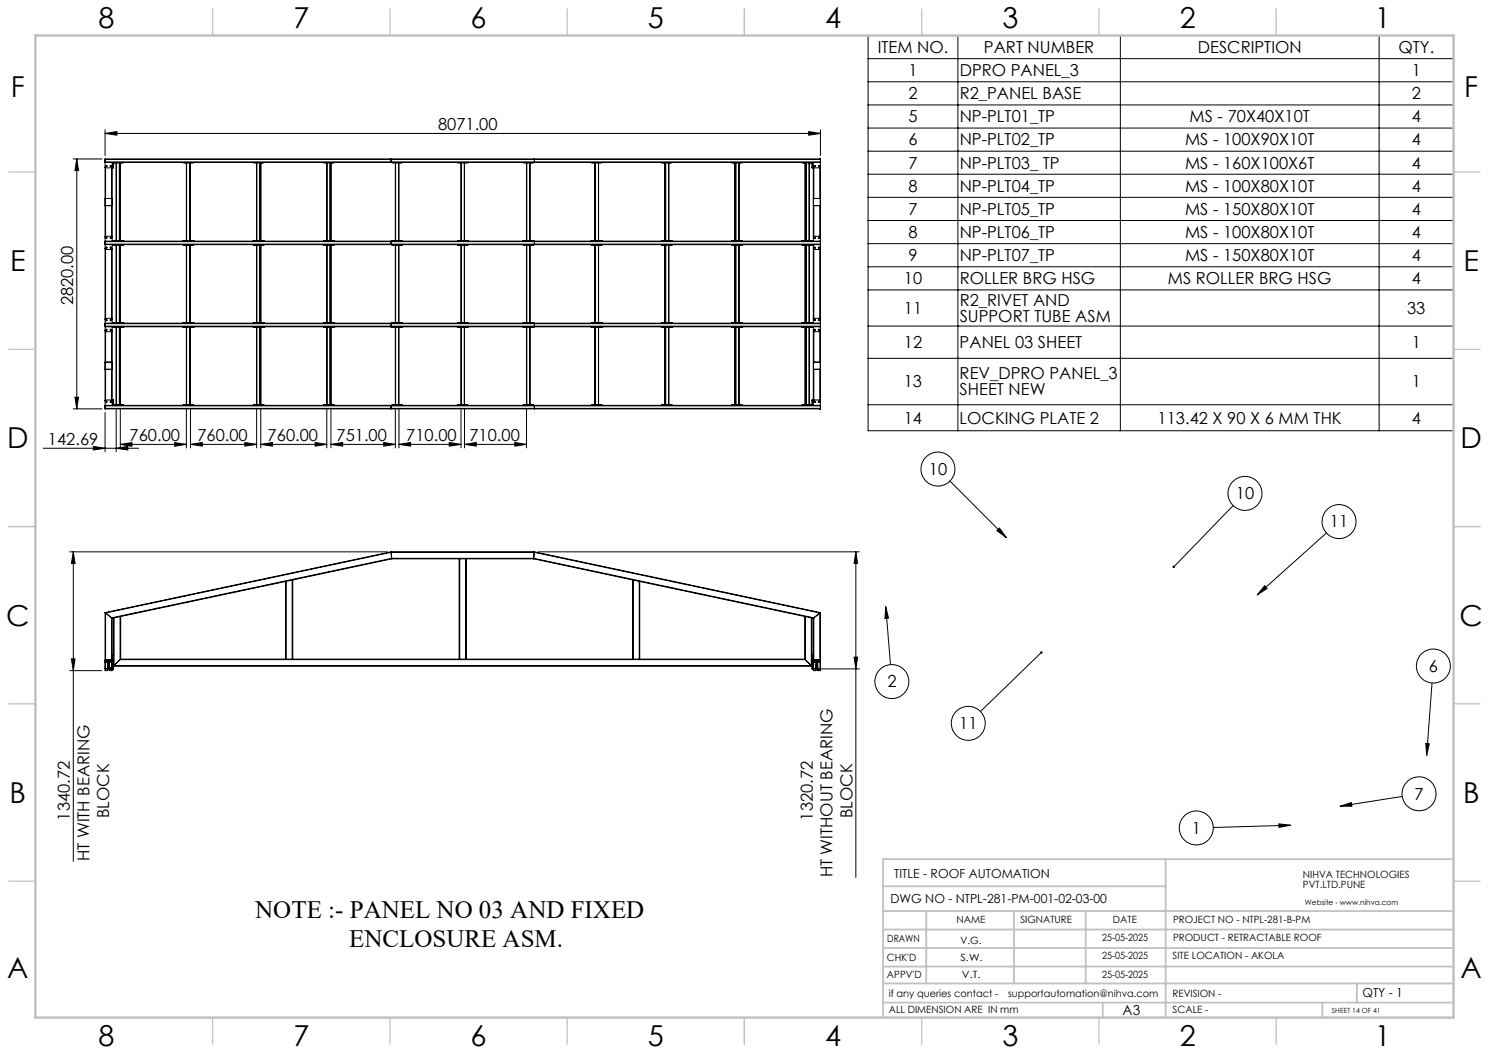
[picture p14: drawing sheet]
<svg xmlns="http://www.w3.org/2000/svg" width="420mm" height="297mm" viewBox="0 0 420 297" stroke-linecap="round" stroke-linejoin="round" font-family="sans-serif">
<defs><g id="words">
<g font-size="8.1">
<text x="27.8" y="8">8</text>
<text x="82.8" y="8">7</text>
<text x="132.8" y="8">6</text>
<text x="182.8" y="8">5</text>
<text x="232.8" y="8">4</text>
<text x="282.8" y="8">3</text>
<text x="332.8" y="8">2</text>
<text x="387.8" y="8">1</text>
<text x="3" y="27.2">F</text>
<text x="413" y="27.2">F</text>
<text x="2.8" y="76.5">E</text>
<text x="412.8" y="76.5">E</text>
<text x="2" y="126.5">D</text>
<text x="412" y="126.5">D</text>
<text x="1.7" y="176.5">C</text>
<text x="411.7" y="176.5">C</text>
<text x="2.7" y="226.5">B</text>
<text x="412.7" y="226.5">B</text>
<text x="2" y="275.7">A</text>
<text x="412" y="275.7">A</text>
<text x="27.8" y="295">8</text>
<text x="82.8" y="295">7</text>
<text x="132.8" y="295">6</text>
<text x="182.8" y="295">5</text>
<text x="232.8" y="295">4</text>
<text x="282.8" y="295">3</text>
<text x="332.8" y="295">2</text>
<text x="387.8" y="295">1</text>
</g>
<g font-size="7.1">
<text x="72" y="259">NOTE :- PANEL NO 03 AND FIXED</text>
<text x="98.5" y="267.1">ENCLOSURE ASM.</text>
</g>
<g font-size="4.7">
<text x="247.6" y="14.9">ITEM NO.</text>
<text x="277.5" y="14.9">PART NUMBER</text>
<text x="337.9" y="14.9">DESCRIPTION</text>
<text x="394.5" y="14.9">QTY.</text>
<text x="256.2" y="21.5">1</text>
<text x="270.7" y="21.5">DPRO PANEL_3</text>
<text x="398.2" y="21.5">1</text>
<text x="256.2" y="28">2</text>
<text x="270.7" y="28">R2_PANEL BASE</text>
<text x="398.2" y="28">2</text>
<text x="256.2" y="34.5">5</text>
<text x="270.7" y="34.5">NP-PLT01_TP</text>
<text x="335.5" y="34.5">MS - 70X40X10T</text>
<text x="398.2" y="34.5">4</text>
<text x="123.5" y="36.6">8071.00</text>
<text x="256.2" y="41">6</text>
<text x="270.7" y="41">NP-PLT02_TP</text>
<text x="334.3" y="41">MS - 100X90X10T</text>
<text x="398.2" y="41">4</text>
<text x="256.2" y="47.6">7</text>
<text x="270.7" y="47.6">NP-PLT03_ TP</text>
<text x="334.3" y="47.6">MS - 160X100X6T</text>
<text x="398.2" y="47.6">4</text>
<text x="256.2" y="54.1">8</text>
<text x="270.7" y="54.1">NP-PLT04_TP</text>
<text x="334.3" y="54.1">MS - 100X80X10T</text>
<text x="398.2" y="54.1">4</text>
<text x="256.2" y="60.6">7</text>
<text x="270.7" y="60.6">NP-PLT05_TP</text>
<text x="334.3" y="60.6">MS - 150X80X10T</text>
<text x="398.2" y="60.6">4</text>
<text x="256.2" y="67.1">8</text>
<text x="270.7" y="67.1">NP-PLT06_TP</text>
<text x="334.3" y="67.1">MS - 100X80X10T</text>
<text x="398.2" y="67.1">4</text>
<text x="256.2" y="73.7">9</text>
<text x="270.7" y="73.7">NP-PLT07_TP</text>
<text x="334.3" y="73.7">MS - 150X80X10T</text>
<text x="398.2" y="73.7">4</text>
<text x="254.9" y="80.2">10</text>
<text x="270.7" y="80.2">ROLLER BRG HSG</text>
<text x="329.4" y="80.2">MS ROLLER BRG HSG</text>
<text x="398.2" y="80.2">4</text>
<text x="20.7" y="86.1" transform="rotate(-90 20.7 86.1)">2820.00</text>
<text x="254.9" y="88.5">11</text>
<text x="270.7" y="86.3">R2_RIVET AND</text>
<text x="396.9" y="88.5">33</text>
<text x="270.7" y="90.8">SUPPORT TUBE ASM</text>
<text x="254.9" y="98.2">12</text>
<text x="270.7" y="98.2">PANEL 03 SHEET</text>
<text x="398.2" y="98.2">1</text>
<text x="270.7" y="107">REV_DPRO PANEL_3</text>
<text x="254.9" y="109.3">13</text>
<text x="270.7" y="111.5">SHEET NEW</text>
<text x="398.2" y="109.3">1</text>
<text x="254.9" y="119.5">14</text>
<text x="270.7" y="119.5">LOCKING PLATE 2</text>
<text x="326.5" y="119.5">113.42 X 90 X 6 MM THK</text>
<text x="398.2" y="119.5">4</text>
<text x="13.5" y="125.4">142.69</text>
<text x="36.6" y="124.3">760.00</text>
<text x="55.7" y="124.3">760.00</text>
<text x="75.5" y="124.3">760.00</text>
<text x="94.9" y="124.3">751.00</text>
<text x="114.6" y="124.3">710.00</text>
<text x="132.4" y="124.3">710.00</text>
<text x="262" y="134">10</text>
<text x="348.6" y="140.8">10</text>
<text x="375.1" y="148.8">11</text>
<text x="403" y="189.5">6</text>
<text x="250.3" y="193.9">2</text>
<text x="270.6" y="205.7">11</text>
<text x="399" y="225.6">7</text>
<text x="19.7" y="231.4" transform="rotate(-90 19.7 231.4)">1340.72</text>
<text x="30.8" y="230.7" transform="rotate(-90 30.8 230.7)">BLOCK</text>
<text x="229.3" y="231.4" transform="rotate(-90 229.3 231.4)">1320.72</text>
<text x="240.4" y="230.7" transform="rotate(-90 240.4 230.7)">BLOCK</text>
<text x="336.2" y="235.2">1</text>
<text x="25.2" y="242.9" transform="rotate(-90 25.2 242.9)">HT WITH BEARING</text>
<text x="234.9" y="247.5" transform="rotate(-90 234.9 247.5)">HT WITHOUT BEARING</text>
</g>
<text font-size="3.9" x="316.7" y="286.4">A3</text>
<g font-size="3.5">
<text x="252.2" y="247.7">TITLE - ROOF AUTOMATION</text>
<text x="251.2" y="254.8">DWG NO - NTPL-281-PM-001-02-03-00</text>
<text x="384.3" y="281.1">QTY - 1</text>
</g>
<g font-size="2.8">
<text x="367.5" y="247.7">NIHVA TECHNOLOGIES</text>
<text x="367.5" y="250.5">PVT.LTD.PUNE</text>
<text x="269.8" y="260.4">NAME</text>
<text x="287.8" y="260.4">SIGNATURE</text>
<text x="313.9" y="260.5">DATE</text>
<text x="330.9" y="260.5">PROJECT NO - NTPL-281-B-PM</text>
<text x="250.3" y="265.7">DRAWN</text>
<text x="270.9" y="266.1">V.G.</text>
<text x="310.9" y="265.5">25-05-2025</text>
<text x="330.9" y="265.5">PRODUCT - RETRACTABLE ROOF</text>
<text x="250.2" y="271.1">CHK'D</text>
<text x="250.2" y="275.8">APPV'D</text>
<text x="270.9" y="271.1">S.W.</text>
<text x="271.3" y="275.8">V.T.</text>
<text x="310.9" y="270.6">25-05-2025</text>
<text x="310.9" y="275.8">25-05-2025</text>
<text x="330.7" y="270.6">SITE LOCATION - AKOLA</text>
<text x="250.7" y="281.1">if any queries contact -</text>
<text x="284.3" y="281.1">supportautomation@nihva.com</text>
<text x="330.7" y="281.1">REVISION -</text>
<text x="250.7" y="285.6">ALL DIMENSION ARE IN mm</text>
<text x="330.7" y="285.6">SCALE -</text>
</g>
<text font-size="2.1" x="368.1" y="255.1">Website - www.nihva.com</text>
<text font-size="2" x="375.7" y="285.6">SHEET 14 OF 41</text>
</g></defs>
<g fill="none" stroke="#000" stroke-width=".28">
<path d="M244.9 10h165.1v111.5h-165.1zM244.9 16.5h165.1M270.2 10v111.5M316 10v111.5M389 10v111.5M29.6 37.6l3.3-.5v1zM29.6 36.6v7.2M29.6 37.6h201.8M228.1 37.1l3.3 .5-3.3 .5zM231.4 36.6v7.2M244.9 23.1h165.1M244.9 29.6h165.1"/>
<path d="M244.9 36.1h165.1M20.6 44.8h8.2M21.7 44.8v70.5M21.7 44.8l.5 3.3h-1.1zM29.6 45.7l.2 .1M29.6 47.2l.2 .1M29.6 58h.1M29.6 56h.1M29.6 45h201.8M29.6 45.7h201.8M29.7 56v2M29.7 56h1.9"/>
<path d="M29.7 58h1.9M29.7 44.8l-.1 70.5h.2M29.8 44.8l-.2 .2M29.8 44.8l-.2 .1M29.8 47.3v8.7M29.8 58v8.6M29.8 44.8h201.4M29.8 45.8h201.4M31.5 47.3v8.7M31.5 58v8.6M31.6 56h.1M31.6 58h.1"/>
<path d="M31.6 56v2M31.6 47.2l-1.8 .1M31.6 47.2v.1M31.6 45.8v1.4M31.6 47.3v20.7M31.6 47.2h.4M31.8 45.8h3.1M31.9 45.8v.2M31.9 47.2v.1zM31.9 46v1.2M31.9 46h.1M32 45.9v.1"/>
<path d="M32 47.2l-.4 .1M32 46v1.2M32.2 45.9h.2M32.4 45.9h.1M32.8 45.9v22M33.7 45.9v22M33.8 45.9v22M33.9 45.9v22M34.2 45.9h.2M34.4 45.9h.1M34.6 45.8v.1M34.7 45.8v.1"/>
<path d="M51.6 45.8h3.1M51.7 45.8v.1M52.1 45.9h.1M52.2 45.9h.1M52.6 45.9v22M53.5 45.9v22M53.6 45.9v22M53.7 45.9v22M54 45.9h.2M54.4 45.8v.1M54.5 45.8v.1M71.4 45.8h3.1"/>
<path d="M71.5 45.8v.1M71.9 45.9h.1M72 45.9h.1M72.4 45.9v22M73.3 45.9v22M73.6 45.9v22M73.8 45.9h.2M74 45.9h.1M74.2 45.8v.1M74.4 45.8v.1M91.2 45.8h3.1M91.3 45.8v.1"/>
<path d="M91.7 45.9h.2M91.9 45.9h.1M92.2 45.9v22M92.3 45.9v22M93.1 45.9v22M93.2 45.9v22M93.3 45.9v22M93.6 45.9h.2M94 45.8v.1M94.2 45.8v.1M110.3 44.8v.2zM110.3 45.7v.1z"/>
<path d="M110.3 45v.7M110.5 45.8h3M110.6 45.8v.1M110.9 45.9h.1M111.1 45.9h-.2M111.5 45.9v22M111.6 45.9v22M112.4 45.9v22M112.5 45.9v22M112.9 45.9h.2M113.4 45.8v.1M129 45.8h3"/>
<path d="M129.2 45.8v.1M129.4 45.9h.2M129.6 45.9h.1M130 45.9v22M130.1 45.9v22M131 45.9v22M131.4 45.9h.1M131.6 45.9h-.2M131.9 45.8v.1M147.5 45.8h3M147.6 45.8v.1M147.9 45.9h.1"/>
<path d="M148.1 45.9h-.1M148.5 45.9v22M148.6 45.9v22M149.4 45.9v22M149.5 45.9v22M149.9 45.9h.2M150.4 45.8v.1M150.7 44.8v.2zM150.7 45.7v.1zM150.7 45v.7M166.7 45.8h3.1M166.9 45.8v.1"/>
<path d="M167 45.8v.1M167.2 45.9h.1M167.4 45.9h-.2M167.7 45.9v22M167.9 45.9v22M168 45.9v22M168.8 45.9v22M169.2 45.9h.1M169.4 45.9h-.2M169.7 45.8v.1M186.5 45.8h3.1M186.7 45.8v.1"/>
<path d="M186.8 45.8v.1M187 45.9h.1M187.2 45.9h-.2M187.5 45.9v22M187.7 45.9v22M187.8 45.9v22M188.6 45.9v22M188.7 45.9v22M188.9 45.9h.2M189.1 45.9h.1M189.5 45.8v.1M206.3 45.8h3.1"/>
<path d="M206.5 45.8v.1M206.7 45.8v.1M206.8 45.9h.1M207 45.9h-.2M207.3 45.9v22M207.5 45.9v22M207.6 45.9v22M208.4 45.9v22M208.8 45.9h.1M209 45.9h-.2M209.3 45.8v.1M226.2 45.8h3"/>
<path d="M226.3 45.8v.1M226.4 45.8v.1M226.6 45.9h.1M226.8 45.9h-.1M227.1 45.9v22M227.3 45.9v22M227.4 45.9v22M228.2 45.9v22M228.3 45.9v22M228.6 45.9h.1M228.7 45.9h.1M229 45.9v.1"/>
<path d="M229 47.2l.4 .1M229 46v1.2M229 46h.2M229 47.2h.4M229.1 45.8v.1M229.2 45.9v.1M229.2 47.2v.1zM229.2 46v1.2M229.4 47.2l.1 .1M229.4 58h.1M229.4 56h.1M229.4 47.2v.1"/>
<path d="M229.4 45.8v1.4M229.4 47.3v20.7M229.4 56v2M229.4 56h2M229.4 58h2M229.6 47.3v8.7M229.6 58v8.6M231.2 44.8l.2 .2M231.2 47.3v8.7M231.2 58v8.6M231.4 58h.1M231.4 56h.1"/>
<path d="M231.4 56v2M231.4 45.7l-.2 .1M231.4 44.9l-.1-.1h.1v70.5h-.1l.1-.1M231.4 47.2l-1.9 .1M244.9 42.6h165.1M244.9 49.1h165.1M244.9 55.7h165.1M29.6 68.9l.2 .1M29.6 70.1l.2 .3h1.6l.2-.3M29.6 66.9l.2-.3h1.7l.1 .3M29.6 68.2h201.8M29.6 68.9h201.8"/>
<path d="M29.8 68l-.2 .2M29.8 70.3v19.5M29.8 68h201.4M29.8 69h201.4M31.5 70.3v19.5M31.6 69v22.2M31.8 69h3.1M31.8 68h3.1M31.9 67.9v.1M31.9 69v.1M32.2 69.1h.3M32.4 67.9h.1"/>
<path d="M32.4 67.9h-.2M32.8 69.1v22M33.7 69.1v22M33.8 69.1v22M33.9 69.1v22M34.2 69.1h.2M34.4 67.9h.1M34.4 67.9h-.2M34.6 67.9v.1M34.6 69v.1M34.7 68h.1M34.7 67.9v.1"/>
<path d="M34.7 69v.1M51.6 69h3.1M51.6 68h3.1M51.7 67.9v.1M51.7 69v.1M52.1 69.1h.2M52.2 67.9h.1M52.2 67.9h-.1M52.6 69.1v22M53.5 69.1v22M53.6 69.1v22M53.7 69.1v22"/>
<path d="M54 69.1h.2M54.2 67.9h.1M54.2 67.9h-.2M54.4 67.9v.1M54.4 69v.1M54.5 68h.1M54.5 67.9v.1M54.5 69v.1M71.4 69h3.1M71.4 68h3.1M71.5 67.9v.1M71.5 69v.1"/>
<path d="M71.9 69.1h.2M72 67.9h.1M72 67.9h-.1M72.4 69.1v22M73.3 69.1v22M73.6 69.1v22M73.8 69.1h.2M74 67.9h.1M74 67.9h-.2M74.2 67.9v.1M74.2 69v.1M74.4 68h.1"/>
<path d="M74.4 67.9v.1M74.4 69v.1M91.2 69h3.1M91.2 68h3.1M91.3 67.9v.1M91.3 69v.1M91.7 69.1h.2M91.9 67.9h.1M91.9 67.9h-.2M92.2 69.1v22M92.3 69.1v22M93.1 69.1v22"/>
<path d="M93.2 69.1v22M93.3 69.1v22M93.6 69.1h.2M93.8 67.9h.1M93.8 67.9h-.2M94 67.9v.1M94 69v.1M94.2 68h.1M94.2 67.9v.1M94.2 69v.1M110.3 68v.2zM110.3 68.2v.8"/>
<path d="M110.5 69h3M110.5 68h3M110.6 67.9v.1M110.6 69v.1M110.9 69.1h.2M110.9 67.9h.2M111.5 69.1v22M111.6 69.1v22M112.4 69.1v22M112.5 69.1v22M112.9 69.1h.2M112.9 67.9h.2"/>
<path d="M113.4 67.9v.1M113.4 69v.1M129 69h3M129 68h3M129.2 67.9v.1M129.2 69v.1M129.4 69.1h.2M129.4 67.9h.2M130 69.1v22M130.1 69.1v22M131 69.1v22M131.4 69.1h.2"/>
<path d="M131.4 67.9h.2M131.9 67.9v.1M131.9 69v.1M147.5 69h3M147.5 68h3M147.6 67.9v.1M147.6 69v.1M147.9 69.1h.2M147.9 67.9h.2M148.5 69.1v22M148.6 69.1v22M149.4 69.1v22"/>
<path d="M149.5 69.1v22M149.9 69.1h.2M149.9 67.9h.2M150.4 67.9v.1M150.4 69v.1M150.7 68v1M166.7 69h3.1M166.7 68h3.1M166.9 67.9v.1M166.9 69v.1M167 67.9v.1M167 69v.1"/>
<path d="M167.2 69.1h.2M167.2 67.9h.2M167.7 69.1v22M167.9 69.1v22M168 69.1v22M168.8 69.1v22M169.2 69.1h.2M169.2 67.9h.2M169.7 67.9v.1M169.7 69v.1M186.5 69h3.1M186.5 68h3.1"/>
<path d="M186.7 68h.1M186.7 67.9v.1M186.7 69v.1M186.8 67.9v.1M186.8 69v.1M187 67.9h.2M187 69.1h.2M187.5 69.1v22M187.7 69.1v22M187.8 69.1v22M188.6 69.1v22M188.7 69.1v22"/>
<path d="M188.9 67.9h.3M188.9 69.1h.3M189.5 67.9v.1M189.5 69v.1M206.3 69h3.1M206.3 68h3.1M206.5 68h.1M206.5 67.9v.1M206.5 69v.1M206.7 67.9v.1M206.7 69v.1M206.8 69.1h.2"/>
<path d="M206.8 67.9h.2M207.3 69.1v22M207.5 69.1v22M207.6 69.1v22M208.4 69.1v22M208.8 69.1h.2M208.8 67.9h.2M209.3 67.9v.1M209.3 69v.1M226.2 69h3M226.2 68h3M226.3 68h.1"/>
<path d="M226.3 67.9v.1M226.3 69v.1M226.4 67.9v.1M226.4 69v.1M226.6 69.1h.2M226.6 67.9h.2M227.1 69.1v22M227.3 69.1v22M227.4 69.1v22M228.2 69.1v22M228.3 69.1v22M228.6 69.1h.2"/>
<path d="M228.6 67.9h.2M229.1 67.9v.1M229.1 69v.1M229.4 66.9l.2-.3h1.6l.2 .3M229.4 70.1l.2 .3h1.6l.2-.3M229.4 69v22.2M229.6 70.3v19.5M231.2 68l.2 .2M231.2 70.3v19.5M231.4 68.9l-.2 .1M244.9 62.2h165.1M244.9 68.7h165.1"/>
<path d="M244.9 75.2h165.1M29.6 92l.2 .2M29.6 93.3l.3 .3h1.5l.2-.3M29.6 90l.2-.2h1.6l.2 .2M29.6 92h201.8M29.8 93.5v8.7M29.8 92.2h201.4M31.5 93.5v8.7M31.6 92.2v20.6M31.8 91.2h3.1M31.8 92.2h3.1M31.9 91.1v.1"/>
<path d="M31.9 92.2h.1M32.2 92.2h.3M32.4 91l.1 .1M32.4 91l-.2 .1M32.4 91h.1M32.8 92.2v22.1M33.7 92.2v22.1M33.8 92.2v22.1M33.9 92.2v22.1M34.2 92.2h.2M34.4 91v.1M34.4 91l-.2 .1"/>
<path d="M34.4 91h.1M34.6 91.1v.1M34.6 92.2h.1M34.7 91.2h.1M34.7 92.2h.1M34.7 91.1v.1M51.6 91.2h3.1M51.6 92.2h3.1M51.7 91.1v.1M51.7 92.2h.1M52.1 92.2h.2M52.2 91l.1 .1"/>
<path d="M52.2 91l-.1 .1M52.2 91h.1M52.6 92.2v22.1M53.5 92.2v22.1M53.6 92.2v22.1M53.7 92.2v22.1M54 92.2h.2M54.2 91v.1M54.2 91l-.2 .1M54.2 91h.1M54.4 91.1v.1M54.4 92.2h.1"/>
<path d="M54.5 91.2h.1M54.5 92.2h.1M54.5 91.1v.1M71.4 91.2h3.1M71.4 92.2h3.1M71.5 91.1v.1M71.5 92.2h.1M71.9 92.2h.2M72 91l.1 .1M72 91l-.1 .1M72 91h.1M72.4 92.2v22.1"/>
<path d="M73.3 92.2v22.1M73.6 92.2v22.1M73.8 92.2h.2M74 91v.1M74 91l-.2 .1M74 91h.1M74.2 91.1v.1M74.2 92.2h.1M74.4 92.2h.1M74.4 91.2h.1M74.4 91.1v.1M91.2 91.2h3.1"/>
<path d="M91.2 92.2h3.1M91.3 91.1v.1M91.3 92.2h.1M91.7 92.2h.2M91.9 91v.1M91.9 91l-.2 .1M91.9 91h.1M92.2 92.2v22.1M92.3 92.2v22.1M93.1 92.2v22.1M93.2 92.2v22.1M93.3 92.2v22.1"/>
<path d="M93.6 92.2h.2M93.8 91v.1M93.8 91l-.2 .1M93.8 91h.1M94 91.1v.1M94 92.2h.1M94.2 91.2h.1M94.2 92.2h.1M94.2 91.1v.1M110.3 91.2v.1zM110.3 92v.2zM110.3 91.3v.7"/>
<path d="M110.5 91.2h3M110.5 92.2h3M110.6 91.1v.1M110.6 92.2h.1M110.9 91.1h.2M110.9 92.2h.2M111.5 92.2v22.1M111.6 92.2v22.1M112.4 92.2v22.1M112.5 92.2v22.1M112.9 91.1h.2M112.9 92.2h.2"/>
<path d="M113.4 91.1v.1M113.4 92.2h.1M129 91.2h3M129 92.2h3M129.2 91.1v.1M129.2 92.2h.1M129.4 92.2h.2M129.4 91.1h.2M130 92.2v22.1M130.1 92.2v22.1M131 92.2v22.1M131.4 92.2h.2"/>
<path d="M131.4 91.1h.2M131.9 91.1v.1M131.9 92.2h.1M147.5 91.2h3M147.5 92.2h3M147.6 91.1v.1M147.6 92.2h.1M147.9 91.1h.2M147.9 92.2h.2M148.5 92.2v22.1M148.6 92.2v22.1M149.4 92.2v22.1"/>
<path d="M149.5 92.2v22.1M149.9 91.1h.2M149.9 92.2h.2M150.4 91.1v.1M150.4 92.2h.1M150.7 91.2v.1zM150.7 92v.2zM150.7 91.3v.7M166.7 91.2h3.1M166.7 92.2h3.1M166.9 91.1v.1M166.9 92.2h.1"/>
<path d="M167 91.1v.1M167 92.2h.1M167.2 91.1h.2M167.2 92.2v.1M167.2 92.3h.1M167.4 92.2l-.2 .1M167.7 92.2v22.1M167.9 92.2v22.1M168 92.2v22.1M168.8 92.2v22.1M169.2 91.1h.2M169.2 92.2v.1"/>
<path d="M169.2 92.3h.1M169.4 92.2l-.2 .1M169.7 91.1v.1M169.7 92.2h.1M186.5 91.2h3.1M186.5 92.2h3.1M186.7 91.2h.1M186.7 92.2h.1M186.7 91.1v.1M186.8 91.1v.1M186.8 92.2h.1M187 91.1h.2"/>
<path d="M187 92.2v.1M187 92.3h.1M187.2 92.2l-.2 .1M187.5 92.2v22.1M187.7 92.2v22.1M187.8 92.2v22.1M188.6 92.2v22.1M188.7 92.2v22.1M188.9 92.2l.1 .1M188.9 91.1h.3M189 92.3h.1M189.2 92.2l-.2 .1"/>
<path d="M189.5 91.1v.1M189.5 92.2h.1M206.3 91.2h3.1M206.3 92.2h3.1M206.5 92.2h.1M206.5 91.2h.1M206.5 91.1v.1M206.7 91.1v.1M206.7 92.2h.1M206.8 91.1h.2M206.8 92.2v.1M206.8 92.3h.1"/>
<path d="M207 92.2l-.2 .1M207.3 92.2v22.1M207.5 92.2v22.1M207.6 92.2v22.1M208.4 92.2v22.1M208.8 91.1h.2M208.8 92.2v.1M208.8 92.3h.1M209 92.2l-.2 .1M209.3 91.1v.1M209.3 92.2h.1M226.2 91.2h3"/>
<path d="M226.2 92.2h3M226.3 92.2h.1M226.3 91.2h.1M226.3 91.1v.1M226.4 91.1v.1M226.4 92.2h.1M226.6 91.1h.2M226.6 92.2l.1 .1M226.7 92.3h.1M226.8 92.2l-.1 .1M227.1 92.2v22.1M227.3 92.2v22.1"/>
<path d="M227.4 92.2v22.1M228.2 92.2v22.1M228.3 92.2v22.1M228.6 91.1h.2M228.6 92.2v.1M228.6 92.3h.1M228.8 92.2l-.2 .1M229.1 91.1v.1M229.1 92.2h.1M229.4 90l.2-.2h1.6l.2 .2M229.4 93.3l.3 .3h1.4l.3-.3M229.4 92.2v20.6"/>
<path d="M229.6 93.5v8.7M231.2 91.2l.2 .1M231.2 91.2h-201.5l-.1 .1h201.8M231.2 93.5v8.7M231.4 92l-.2 .2M244.9 81.8h165.1M244.9 92h165.1M20.6 115.3h8.2M21.1 112h1.1l-.5 3.3zM29.6 115.2l.2 .1M29.6 104.2h.1M29.6 102.2h.1"/>
<path d="M29.6 115.2h201.8M29.6 116.3v11.1M29.7 102.2v2M29.7 102.2h1.9M29.7 104.2h1.9M29.8 112.8l-.2 .2M29.8 112.8l1.8 .2M29.8 104.2v8.6M29.8 115.3h201.4M31.5 104.2v8.6M31.6 104.2h.1M31.6 102.2h.1"/>
<path d="M31.6 102.2v2M31.6 112.8l.4 .2M31.6 112.8v.2M31.6 113v1.3M31.6 113h.4M31.8 114.3h3.1M31.9 114.2v.1M31.9 112.8v.2zM31.9 113v1.2M31.9 114.2h.1M32 114.2v.1M32 113v1.2"/>
<path d="M32.4 114.2l-.2 .1M32.5 114.3h.1M32.8 115.2v12.2M33.9 115.2v11.2M34.4 114.2l-.2 .1M34.4 114.3h.1M34.6 114.3h.1M34.7 114.3h.1M51.6 114.3h3.1M51.7 114.3h.1M52.2 114.2l-.1 .1M52.3 114.3h.1"/>
<path d="M52.6 115.2v11.2M53.7 115.2v11.1M54 114.3h.2M54.4 114.3h.1M54.5 114.3h.1M71.4 114.3h3.1M71.5 114.3h.1M72 114.2l-.1 .1M72.1 114.3h.1M72.4 115.2v11.1M73.6 115.2v11.1M74 114.2l-.2 .1"/>
<path d="M74 114.3h.1M74.2 114.3h.1M74.4 114.3h.1M91.2 114.3h3.1M91.3 114.3h.1M91.9 114.2l-.2 .1M91.9 114.3h.1M92.2 115.2v11.1M93.3 115.2v11.1M93.6 114.3h.2M94 114.3h.1M94.2 114.3h.1"/>
<path d="M110.3 114.3v.2zM110.3 115.2v.1zM110.3 114.5v.7M110.5 114.3h3M110.6 114.3h.1M110.9 114.2h.1M110.9 114.2l.2 .1M111.5 115.2v11.1M112.5 115.2v11.1M112.9 114.3h.2M113.4 114.3h.1M129 114.3h3"/>
<path d="M129.2 114.3h.1M129.6 114.2l-.2 .1M129.6 114.3h.1M130 115.2v11.1M131 115.2v11.1M131.4 114.2h.1M131.4 114.2l.2 .1M131.9 114.3h.1M147.5 114.3h3M147.6 114.3h.1M148 114.2h.1M148 114.2l.1 .1"/>
<path d="M148.5 115.2v11.1M149.9 114.3h.2M150.4 114.3h.1M150.7 114.3v.2zM150.7 115.2v.1zM150.7 114.5v.7M166.7 114.3h3.1M166.9 114.3h.1M167 114.3h.1M167.2 114.2h.1M167.2 114.2l.2 .1M169.2 114.2h.1"/>
<path d="M169.2 114.2l.2 .1M169.7 114.3h.1M186.5 114.3h3.1M186.7 114.3h.1M186.8 114.3h.1M187 114.2h.1M187 114.2l.2 .1M189.1 114.2l-.2 .1M189.2 114.3h.1M189.5 114.3h.1M206.3 114.3h3.1M206.5 114.3h.1"/>
<path d="M206.7 114.3h.1M206.8 114.2h.1M206.8 114.2l.2 .1M208.8 114.2h.1M208.8 114.2l.2 .1M209.3 114.3h.1M226.2 114.3h3M226.3 114.3h.1M226.4 114.3h.1M226.7 114.2h.1M226.7 114.2l.1 .1M228.7 114.2l-.1 .1"/>
<path d="M228.8 114.3h.1M229 114.2v.1M229 113v1.2M229 114.2h.2M229 113h.4M229.1 114.3h.1M229.2 114.2v.1M229.2 112.8v.2zM229.2 113v1.2M229.4 112.8l-.4 .2M229.4 104.2h.1M229.4 102.2h.1"/>
<path d="M229.4 112.8v.2M229.4 113v1.3M229.4 102.2v2M229.4 102.2h2M229.4 104.2h2M229.5 112.8l-.1 .2M229.5 112.8l1.9 .2M229.6 104.2v8.6M231.2 114.3l.2 .2M231.2 114.3h-201.5l-.1 .2h201.8M231.2 104.2v8.6M231.4 104.2h.1"/>
<path d="M231.4 102.2h.1M231.4 102.2v2M231.4 115.2l-.2 .1M244.9 114.2h165.1M244.9 101.1h165.1M12.2 126.4h26.9M26.3 125.9l3.3 .5-3.3 .5zM32.8 126.4l3.3-.5v1zM33.9 125.3l3.3-.5v1.1zM33.9 125.3h18.7M49.3 124.8l3.3 .5-3.3 .6zM53.7 125.3l3.3-.5v1z"/>
<path d="M53.7 125.3h18.7M69.1 124.8l3.3 .5-3.3 .5zM73.6 125.3l3.2-.5v1zM73.6 125.3h18.6M88.9 124.8l3.3 .5-3.3 .5zM93.3 125.3l3.4-.5v1zM93.3 125.3h18.2M108.2 124.8l3.3 .5-3.3 .5zM112.5 125.3l3.3-.5v1zM112.5 125.3h17.5M126.7 124.8l3.3 .5-3.3 .5zM131 125.3l3.3-.5v1z"/>
<path d="M131 125.3h17.5M145.2 124.8l3.3 .5-3.3 .5zM267.9 135.7l16 16M19.6 155.6h89.7M20.7 155.6v87.4M20.7 155.6l.5 3.3h-1.1zM110.3 155.6v.2M110.3 155.6h40.4M110.3 155.8h40.4M110.3 155.8l.2 1.7M110.3 155.6l-80.7 17.2M110.3 155.8l-80.5 17.1"/>
<path d="M110.5 157.5v.1M110.5 157.5h40M110.5 157.5l-79 16.8M110.5 157.6h19M110.5 157.6l-27.9 6M129.5 157.6h.2M129.5 157.6v28.3M129.7 157.6v28.3M129.7 157.6h1.7M131.4 157.6h.1M131.4 157.6v28.3M131.5 157.6h19"/>
<path d="M131.5 157.6v28.3M150.5 157.5v.1M150.5 157.5l79.1 16.8M150.5 157.6l28 6M150.7 155.8l80.5 17.1M150.7 155.8l-.2 1.7M150.7 155.6v.2M150.7 155.6l80.7 17.2M151.7 155.6h90.7M241.4 155.6v91.9M241.4 155.6l.5 3.3h-1zM281.9 148.9l2 2.8-2.7-2z"/>
<path d="M347.8 142.6l-16.7 17.3M374.2 150.3l-19.6 17.5M29.6 172.8l.2 .1M29.6 172.8v16.4h.8v-2.1h.5v2.1h.7v-.5M29.8 172.9l1.7 1.4M29.8 172.9v13.8M31.5 174.3l.1 .1M31.5 174.3v11.9M31.6 174.4v10.2M32 174.3v10.3M32 174.3l-.4 .1M32.2 174.3h-.2"/>
<path d="M32.2 174.3v13.4M33.9 173.9v12.2M33.9 173.9l-1.7 .4M34 173.9h-.1M34 173.9v12M80.6 164v21.9M80.6 164l-46.6 9.9M80.7 164h-.1M80.7 164v21.9M82.4 163.6v22.3M82.4 163.6l-1.7 .4M82.6 163.6h-.2"/>
<path d="M82.6 163.6v22.3M178.5 163.6h.1M178.5 163.6v22.3M178.6 163.6v22.3M178.6 163.6l1.7 .4M180.3 164h.1M180.3 164v21.9M180.4 164v21.9M180.4 164l46.6 9.9M227 173.9h.2M227 173.9v12M227.2 173.9v12.2"/>
<path d="M227.2 173.9l1.6 .4M228.8 174.3h.2M228.8 174.3v13.4M229 174.3v10.3M229 174.3l.4 .1M229.4 174.4v10.2M229.6 174.3l-.2 .1M229.6 174.3l-.1 12.4M231.2 172.9v13.3M231.2 172.9l-1.6 1.4M231.4 172.8l-.2 .1M231.4 172.8v16.4h-.8v-2.1h-.4v2.1h-.8v-.5"/>
<path d="M249.8 171.1l.8 3.2-1 .1zM249.8 171.1l1.4 16.4M356.7 165.2l.7 .8-2.8 1.8zM19.6 189.2h9M20.1 185.8h1.1l-.5 3.4zM29.6 186.4h.2zM29.6 186.2h1.9M29.6 188.5l.5 .2-.4-.1v-1.9h1.8l.1 1.8-.5 .2 .5-.2M29.7 186.7h.1M29.8 186.7l-.2 .1M29.8 186.4h1.7M29.8 186.7h1.7"/>
<path d="M30.4 188.8h.1M30.4 188.5h.1M30.4 187.7h.1M30.4 188.1h.1M30.4 187.9h.1M30.4 188.5v.3M30.4 188.3h.1M30.5 187.5h.1M30.4 187.6h.1M30.4 188.2h.1M30.4 187.5v.8M30.4 187.6v.6"/>
<path d="M30.5 187.5h.3M30.5 188.3h.3M30.5 187.5v.8M30.5 188.3h.1M30.8 188.3h.1M30.8 187.5v.8M30.8 187.5h.1M30.8 187.6h.1M30.8 188.5v.3M30.8 188.8h.1M30.8 188.5h.1M30.8 187.6v.6"/>
<path d="M30.8 188.2h.1M30.8 187.7h.1M30.8 188.1h.1M30.8 187.9h.1M31.5 186.7l.1 .1M31.5 186.4h.1M31.5 186.2h.1M31.5 186.7h.1M31.5 186.2v.5M31.6 186.3v.1M31.6 184.6v.2M31.6 188.5v.2"/>
<path d="M31.6 186.4v.1M31.6 184.8v1.5M31.6 186.5v2M31.6 186.4h.3M31.6 184.6h.4M31.6 184.8h.4M31.6 188.5h.4M31.6 186.3h.3M31.6 186.5h.3M31.9 184.6v.2zM31.9 188.5v.2zM31.9 184.8v3.7"/>
<path d="M32 184.6v.2M32 188.5l-.4 .2M32 184.8v3.7M32.2 187.7l-.2 .2M32.2 187.7h196.6M33.9 186.1h193.3M33.9 186.1l-1.7 1.6M34 185.9l-.1 .2M34 185.9h46.6M80.6 185.9h.1M80.7 185.9h1.7M82.4 185.9h.2"/>
<path d="M82.6 185.9h46.9M129.5 185.9h.2M129.7 185.9h1.7M131.4 185.9h.1M131.5 185.9h47M178.5 185.9h.1M178.6 185.9h1.7M180.3 185.9h.1M180.4 185.9h46.6M227 185.9l.2 .2M227.2 186.1l1.6 1.6M228.8 187.7l.2 .2h-197"/>
<path d="M229 184.6v.2M229 188.5l.4 .2M229 184.8v3.7M229 184.6h.4M229 184.8h.4M229 188.5h.4M229.2 184.6v.2zM229.2 188.5v.2zM229.2 186.4h.2M229.2 184.8v3.7M229.2 186.3h.2M229.2 186.5h.2"/>
<path d="M229.4 186.2h1.9M229.4 186.4h1.9M229.4 186.3v.1M229.4 184.6v.2M229.4 188.5l.5 .2-.4-.1v-1.9h1.8v1.9l-.4 .1h11.5M229.4 188.5v.2M229.4 186.4v.1M229.4 184.8v1.5M229.4 186.5v2M229.4 186.7h.1M229.5 186.7h1.8M229.6 186.7l-.2 .1"/>
<path d="M230.2 188.8h.1M230.2 188.5h.1M230.2 187.7h.1M230.2 188.1h.1M230.2 188.5v.3M230.3 187.5h.1M230.2 188.3h.1M230.2 187.6h.1M230.2 188.2h.1M230.2 187.5v.8M230.2 187.6v.6M230.3 188.3h.3"/>
<path d="M230.3 187.5h.3M230.3 187.5v.8M230.6 188.3h.1M230.6 187.5v.8M230.6 187.5h.1M230.6 188.2h.1M230.6 187.6h.1M230.6 188.5v.3M230.6 188.8h.1M230.6 188.5h.1M230.6 187.6v.6M230.6 187.7h.1"/>
<path d="M230.6 188.1h.1M231.2 186.7l.2 .1M231.3 186.2h.1M231.3 186.4h.1zM231.3 186.7h.1M231.3 186.2v.5M231.4 188.5l-.2 .2M240.9 185.3h1l-.5 3.4zM293.7 184l-17.2 16.7M403.9 192.6l-1.5 20.4M402.2 209.7l1 .1-.8 3.2zM360.7 232.4l3.3 .4-3.2 .6z"/>
<path d="M364 232.8l-21.8 .6M378 227.4l3.2-1 .1 1zM395.5 224.6l-17.5 2.8"/>
<circle cx="30" cy="46.8" r=".1"/>
<circle cx="30" cy="46.8" r=".2"/>
<circle cx="31.3" cy="46.8" r=".11"/>
<circle cx="31.3" cy="46.8" r=".2"/>
<circle cx="229.8" cy="46.8" r=".2"/>
<circle cx="229.8" cy="46.8" r=".11"/>
<circle cx="231" cy="46.9" r=".21"/>
<circle cx="231" cy="46.8" r=".11"/>
<circle cx="30" cy="69.9" r=".11"/>
<circle cx="30" cy="67.1" r=".11"/>
<circle cx="30" cy="69.9" r=".2"/>
<circle cx="30" cy="67.1" r=".2"/>
<circle cx="31.3" cy="67.1" r=".18"/>
<circle cx="31.3" cy="69.9" r=".12"/>
<circle cx="31.3" cy="67.1" r=".12"/>
<circle cx="31.3" cy="69.9" r=".18"/>
<circle cx="229.8" cy="69.8" r=".2"/>
<circle cx="229.8" cy="67.1" r=".2"/>
<circle cx="229.8" cy="67.1" r=".11"/>
<circle cx="229.8" cy="69.9" r=".12"/>
<circle cx="231" cy="67.1" r=".2"/>
<circle cx="231" cy="69.9" r=".2"/>
<circle cx="231" cy="69.9" r=".12"/>
<circle cx="231" cy="67.1" r=".12"/>
<circle cx="30" cy="93" r=".11"/>
<circle cx="30" cy="90.3" r=".11"/>
<circle cx="30" cy="93" r=".2"/>
<circle cx="30" cy="90.3" r=".2"/>
<circle cx="31.2" cy="93" r=".12"/>
<circle cx="31.2" cy="90.3" r=".12"/>
<circle cx="31.3" cy="93.1" r=".2"/>
<circle cx="31.3" cy="90.3" r=".2"/>
<circle cx="229.8" cy="90.3" r=".2"/>
<circle cx="229.8" cy="93.1" r=".2"/>
<circle cx="229.8" cy="93" r=".12"/>
<circle cx="229.8" cy="90.3" r=".12"/>
<circle cx="231" cy="93" r=".21"/>
<circle cx="231" cy="90.3" r=".21"/>
<circle cx="231" cy="93" r=".12"/>
<circle cx="231" cy="90.3" r=".12"/>
<circle cx="30" cy="113.3" r=".11"/>
<circle cx="30" cy="113.3" r=".2"/>
<circle cx="31.2" cy="113.4" r=".19"/>
<circle cx="31.2" cy="113.3" r=".12"/>
<circle cx="229.8" cy="113.3" r=".19"/>
<circle cx="229.8" cy="113.3" r=".12"/>
<circle cx="231" cy="113.3" r=".2"/>
<circle cx="231" cy="113.3" r=".12"/>
<circle cx="264.6" cy="132.3" r="4.8"/>
<circle cx="351.2" cy="139.2" r="4.8"/>
<circle cx="377.7" cy="147.1" r="4.8"/>
<circle cx="251.6" cy="192.2" r="4.8"/>
<circle cx="404.3" cy="187.9" r="4.8"/>
<circle cx="273.1" cy="204" r="4.8"/>
<circle cx="337.4" cy="233.5" r="4.8"/>
<circle cx="400.3" cy="223.9" r="4.8"/>
</g>
<g fill="none" stroke="#c0c0c0" stroke-width=".35">
<path d="M60 2.5v7.5M110 2.5v7.5M160 2.5v7.5M210 2.5v7.5M260 2.5v7.5M310 2.5v7.5M360 2.5v7.5M2.5 48.5h7.5M410 48.5h7.5M2.5 98.5h7.5M410 98.5h7.5M2.5 148.5h7.5"/>
<path d="M410 148.5h7.5M2.5 198.5h7.5M410 198.5h7.5M2.5 248.5h7.5M410 248.5h7.5M60 287v7.5M110 287v7.5M160 287v7.5M210 287v7.5M260 287v7.5M310 287v7.5M360 287v7.5"/>
</g>
<g fill="none" stroke="#c0c0c0" stroke-width=".5">
<path d="M249.1 257h160.9M249.1 250h79.7M261.3 257v20.4M286 257v20.4M306.2 257v20.4M328.8 242.3v44.7M410 242.3h-160.9v44.7M249.1 272.6h160.9M249.1 267.4h160.9M249.1 262.2h160.9M249.1 277.4h160.9M382.7 277.4v5.4"/>
<path d="M249.1 282.8h160.9M311 282.8v4.2M373 282.8v4.2"/>
</g>
<path d="M10 10h400v277h-400z" fill="none" stroke="#c0c0c0" stroke-width=".7"/>
<g fill="#000">
<path d="M29.6 37.6l3.3-.5v1zM228.1 37.1l3.3 .5-3.3 .5zM26.3 125.9l3.3 .5-3.3 .5zM32.8 126.4l3.3-.5v1zM53.7 125.3l3.3-.5v1zM69.1 124.8l3.3 .5-3.3 .5zM73.6 125.3l3.2-.5v1zM88.9 124.8l3.3 .5-3.3 .5zM360.7 232.4l3.3 .4-3.2 .6zM249.8 171.1l.8 3.2-1 .1zM281.9 148.9l2 2.8-2.7-2zM293.5 183.8a.34 .34 0 0 0 0 .4 .34 .34 0 0 0 .4 .1 .34 .34 0 0 0 .1-.5l-.3 .2 .3-.2zM356.7 165.2l.7 .8-2.8 1.8zM330.8 159.7v.5l.3-.3-.3 .3a.34 .34 0 0 0 .5-.1 .34 .34 0 0 0 0-.5 .34 .34 0 0 0-.5 .1zM402.2 209.7l1 .1-.8 3.2zM378 227.4l3.2-1 .1 1z"/>
<path d="M21.7 44.8l.5 3.3h-1.1zM21.1 112h1.1l-.5 3.3z"/>
<path d="M49.3 124.8l3.3 .5-3.3 .6zM33.9 125.3l3.3-.5v1.1zM108.2 124.8l3.3 .5-3.3 .5zM93.3 125.3l3.4-.5v1z"/>
<path d="M112.5 125.3l3.3-.5v1zM126.7 124.8l3.3 .5-3.3 .5z"/>
<path d="M131 125.3l3.3-.5v1zM145.2 124.8l3.3 .5-3.3 .5z"/>
<path d="M20.1 185.8h1.1l-.5 3.4zM20.7 155.6l.5 3.3h-1.1zM240.9 185.3h1l-.5 3.4zM241.4 155.6l.5 3.3h-1z"/>
</g>
<use href="#words"/>
</svg>
